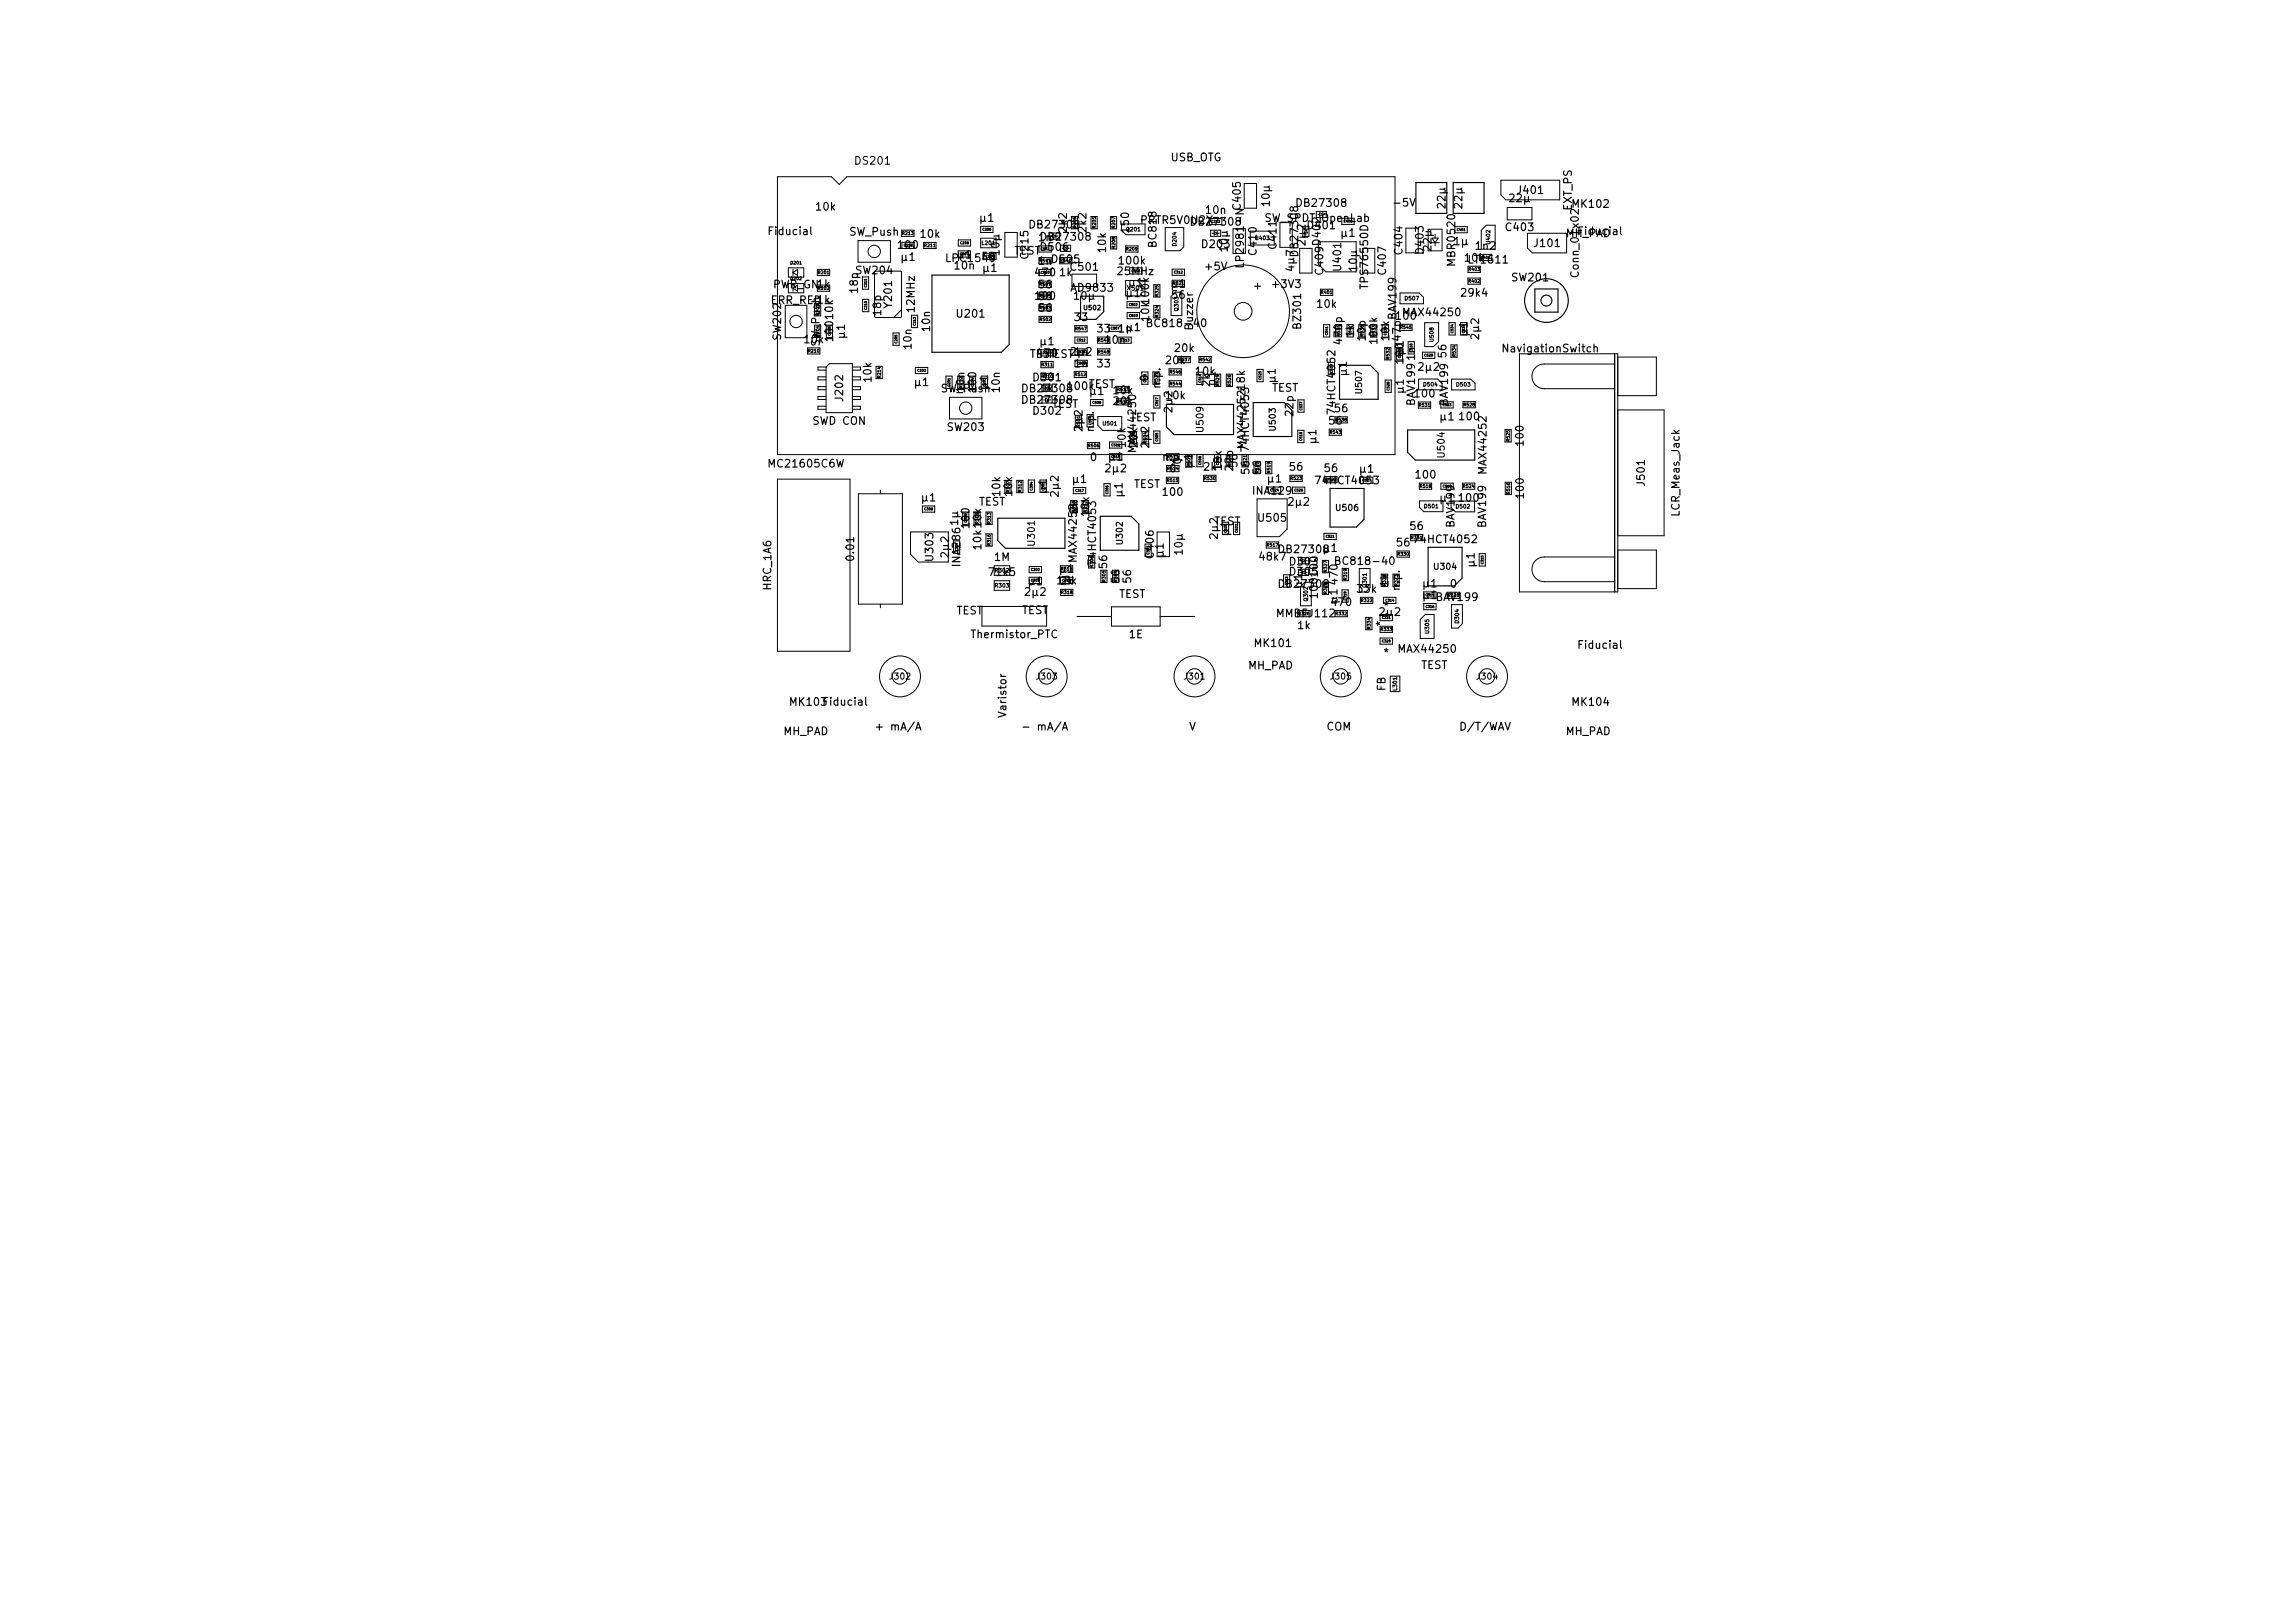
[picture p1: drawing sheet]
<svg xmlns="http://www.w3.org/2000/svg" width="297mm" height="210mm" viewBox="0 0 297 210" stroke-linecap="round" stroke-linejoin="round" font-family="sans-serif">
<defs><g id="words">
<g font-size="1.4">
<text x="110.9" y="21.3">DS201</text>
<text x="151.6" y="20.9">USB_OTG</text>
<text x="105.8" y="27.3">10k</text>
<text x="127" y="28.7">µ1</text>
<text x="133.6" y="29.6">DB27308</text>
<text x="147.9" y="29">PRTR5V0U2X</text>
<text x="154.5" y="29.2">DB27308</text>
<text x="156.3" y="27.7">10n</text>
<text x="160.7" y="27" transform="rotate(-90 160.7 27)">C405</text>
<text x="163.9" y="28.7">SW_SPDT_OpenLab</text>
<text x="164.5" y="26.6" transform="rotate(-90 164.5 26.6)">10µ</text>
<text x="168.2" y="26.8">DB27308</text>
<text x="169.5" y="29.7">D401</text>
<text x="180.8" y="26.8">-5V</text>
<text x="187.2" y="26.8" transform="rotate(-90 187.2 26.8)">22µ</text>
<text x="189.4" y="26.8" transform="rotate(-90 189.4 26.8)">22µ</text>
<text x="195.2" y="29.9">C403</text>
<text x="195.7" y="26.2">22µ</text>
<text x="196.7" y="25.1">J401</text>
<text x="203.6" y="27.3" transform="rotate(-90 203.6 27.3)">EXT_PS</text>
<text x="203.8" y="26.9">MK102</text>
<text x="99.7" y="30.4">Fiducial</text>
<text x="110" y="30.5">SW_Push</text>
<text x="111" y="35.5">SW204</text>
<text x="116.4" y="32.2">100</text>
<text x="116.8" y="33.8">µ1</text>
<text x="119.3" y="30.8">10k</text>
<text x="123.7" y="34.9">10n</text>
<text x="124.1" y="33.5">µ1</text>
<text x="127.1" y="33.7">FB</text>
<text x="127.4" y="35.2">µ1</text>
<text x="129.5" y="32.9" transform="rotate(-90 129.5 32.9)">10µ</text>
<text x="131.3" y="33">TEST</text>
<text x="133.2" y="33.4" transform="rotate(-90 133.2 33.4)">C215</text>
<text x="134.2" y="35.8">470</text>
<text x="134.6" y="31.3">1n</text>
<text x="134.6" y="34.3">1nD505</text>
<text x="134.9" y="32.5">D506</text>
<text x="135.1" y="31.2">DB27308</text>
<text x="137.3" y="35.8">1k</text>
<text x="138.2" y="30" transform="rotate(-90 138.2 30)">2k2</text>
<text x="138.8" y="35.1">C501</text>
<text x="140.7" y="30" transform="rotate(-90 140.7 30)">2k2</text>
<text x="143.3" y="32.6" transform="rotate(-90 143.3 32.6)">10k</text>
<text x="144.9" y="35.6">25MHz</text>
<text x="145.1" y="34.3">100k</text>
<text x="146.2" y="30" transform="rotate(-90 146.2 30)">150</text>
<text x="149.8" y="31.9" transform="rotate(-90 149.8 31.9)">BC818</text>
<text x="156.2" y="35">+5V</text>
<text x="159" y="32.4" transform="rotate(-90 159 32.4)">10µ</text>
<text x="161.1" y="34" transform="rotate(-90 161.1 34)">LP2981-N</text>
<text x="162.8" y="32.9" transform="rotate(-90 162.8 32.9)">C410</text>
<text x="165.4" y="32.1" transform="rotate(-90 165.4 32.1)">C411</text>
<text x="167.7" y="35" transform="rotate(-90 167.7 35)">4µ7</text>
<text x="168.2" y="32.9" transform="rotate(-90 168.2 32.9)">DB27308</text>
<text x="169.1" y="31.6" transform="rotate(-90 169.1 31.6)">2µ2</text>
<text x="171.1" y="31.6" transform="rotate(-90 171.1 31.6)">D402</text>
<text x="171.4" y="35.4" transform="rotate(-90 171.4 35.4)">C409</text>
<text x="173.7" y="34.9" transform="rotate(-90 173.7 34.9)">U401</text>
<text x="173.8" y="30.7">µ1</text>
<text x="175.8" y="35" transform="rotate(-90 175.8 35)">10µ</text>
<text x="179.5" y="35.4" transform="rotate(-90 179.5 35.4)">C407</text>
<text x="181.7" y="32.8" transform="rotate(-90 181.7 32.8)">C404</text>
<text x="184.4" y="32.8" transform="rotate(-90 184.4 32.8)">D403</text>
<text x="185.4" y="32.4" transform="rotate(-90 185.4 32.4)">22µ</text>
<text x="188.5" y="31.8">1µ</text>
<text x="188.5" y="34.2" transform="rotate(-90 188.5 34.2)">MBR0520</text>
<text x="189.8" y="33.9">10k</text>
<text x="190.4" y="34.1">LT1611</text>
<text x="191.2" y="32.4">1n2</text>
<text x="198.9" y="32">J101</text>
<text x="202.8" y="30.7">MH_PAD</text>
<text x="204.5" y="35.6" transform="rotate(-90 204.5 35.6)">Conn_01x02</text>
<text x="204.6" y="30.4">Fiducial</text>
<text x="99.8" y="39.4">ERR_RED1k</text>
<text x="100.1" y="37.4">PWR_GN1k</text>
<text x="107.9" y="41.3" transform="rotate(-90 107.9 41.3)">10k</text>
<text x="111.1" y="37.9" transform="rotate(-90 111.1 37.9)">18p</text>
<text x="114.1" y="40.8" transform="rotate(-90 114.1 40.8)">18p</text>
<text x="115.5" y="39.8" transform="rotate(-90 115.5 39.8)">Y201</text>
<text x="118.5" y="40.3" transform="rotate(-90 118.5 40.3)">12MHz</text>
<text x="124.1" y="41.1">U201</text>
<text x="134.2" y="38.8">100</text>
<text x="134.6" y="37.3">56</text>
<text x="134.6" y="38.9">56</text>
<text x="134.6" y="40.4">56</text>
<text x="138.9" y="37.8">AD9833</text>
<text x="139.3" y="41.6">33</text>
<text x="139.3" y="38.8">10µ</text>
<text x="146" y="38.5">µ1</text>
<text x="146.3" y="37.1">µ1</text>
<text x="148.9" y="41.5" transform="rotate(-90 148.9 41.5)">10k100k</text>
<text x="151.8" y="37.3">µ1</text>
<text x="151.9" y="38.7">56</text>
<text x="163.3" y="37.5" transform="rotate(-90 163.3 37.5)">+</text>
<text x="165" y="37.3">+3V3</text>
<text x="170.7" y="39.9">10k</text>
<text x="177.2" y="37.1" transform="rotate(-90 177.2 37.1)">TPS76550D</text>
<text x="180.9" y="41.3" transform="rotate(-90 180.9 41.3)">BAV199</text>
<text x="181" y="41.4">100</text>
<text x="182" y="41">MAX44250</text>
<text x="189.4" y="38.4">29k4</text>
<text x="195.9" y="36.4">SW201</text>
<text x="101.2" y="43.9" transform="rotate(-90 101.2 43.9)">SW202</text>
<text x="104.2" y="44.5">10k</text>
<text x="106.2" y="44.9" transform="rotate(-90 106.2 44.9)">SW_Push</text>
<text x="107.9" y="44.1" transform="rotate(-90 107.9 44.1)">100</text>
<text x="109.4" y="43.7" transform="rotate(-90 109.4 43.7)">µ1</text>
<text x="118.1" y="45.1" transform="rotate(-90 118.1 45.1)">10n</text>
<text x="120.5" y="42.8" transform="rotate(-90 120.5 42.8)">10n</text>
<text x="133.3" y="46.4">TEST</text>
<text x="134.5" y="46.2">470</text>
<text x="134.8" y="44.7">µ1</text>
<text x="135.6" y="46.4">TEST2µ2</text>
<text x="139.2" y="47.6">1n</text>
<text x="139.2" y="46.1">1n</text>
<text x="142.2" y="47.6">33</text>
<text x="142.2" y="43.1">33</text>
<text x="143.2" y="44.5">10n</text>
<text x="144.9" y="43.1">1nµ1</text>
<text x="149.2" y="42.4">BC818-40</text>
<text x="151.1" y="47.2">20k</text>
<text x="152.2" y="45.6">20k</text>
<text x="154.5" y="42.6" transform="rotate(-90 154.5 42.6)">Buzzer</text>
<text x="168.5" y="42.4" transform="rotate(-90 168.5 42.4)">BZ301</text>
<text x="173.9" y="44.4" transform="rotate(-90 173.9 44.4)">470p</text>
<text x="175.4" y="43.6" transform="rotate(-90 175.4 43.6)">1k</text>
<text x="176.9" y="44.1" transform="rotate(-90 176.9 44.1)">10p</text>
<text x="178.4" y="44.4" transform="rotate(-90 178.4 44.4)">100k</text>
<text x="180" y="44" transform="rotate(-90 180 44)">10k</text>
<text x="181.5" y="44.1" transform="rotate(-90 181.5 44.1)">47p</text>
<text x="181.8" y="47" transform="rotate(-90 181.8 47)">100</text>
<text x="181.8" y="45.9" transform="rotate(-90 181.8 45.9)">µ1</text>
<text x="183.3" y="46.6" transform="rotate(-90 183.3 46.6)">1n</text>
<text x="187.4" y="46.3" transform="rotate(-90 187.4 46.3)">56</text>
<text x="190.1" y="43.4" transform="rotate(-90 190.1 43.4)">µ1</text>
<text x="191.6" y="43.8" transform="rotate(-90 191.6 43.8)">2µ2</text>
<text x="195" y="45.6">NavigationSwitch</text>
<text x="109.2" y="51.8" transform="rotate(-90 109.2 51.8)">J202</text>
<text x="112.9" y="49.4" transform="rotate(-90 112.9 49.4)">10k</text>
<text x="118.6" y="50">µ1</text>
<text x="121.9" y="50.8">SW_Push</text>
<text x="124.9" y="50.7" transform="rotate(-90 124.9 50.7)">10n</text>
<text x="126.5" y="50.7" transform="rotate(-90 126.5 50.7)">100</text>
<text x="128" y="50.3" transform="rotate(-90 128 50.3)">µ1</text>
<text x="129.5" y="50.7" transform="rotate(-90 129.5 50.7)">10n</text>
<text x="132.7" y="50.8">DB27308100kµ1</text>
<text x="132.7" y="52.3">DB27308</text>
<text x="134" y="53.7">D302</text>
<text x="134" y="49.4">D301</text>
<text x="134.9" y="50.8">1k</text>
<text x="136.2" y="52.8">TEST</text>
<text x="141" y="50.2">TEST</text>
<text x="144.3" y="51.1">10k</text>
<text x="144.3" y="52.5">20k</text>
<text x="148.7" y="49.4" transform="rotate(-90 148.7 49.4)">0</text>
<text x="150.3" y="50.2" transform="rotate(-90 150.3 50.2)">n.p.</text>
<text x="151.1" y="51.7">10k</text>
<text x="151.9" y="53.3" transform="rotate(-90 151.9 53.3)">2µ2</text>
<text x="154.9" y="48.6">10k</text>
<text x="156.7" y="50" transform="rotate(-90 156.7 50)">2k</text>
<text x="157.4" y="49.8" transform="rotate(-90 157.4 49.8)">µ1</text>
<text x="161.3" y="50.4" transform="rotate(-90 161.3 50.4)">18k</text>
<text x="164.7" y="50.7">TEST</text>
<text x="165.2" y="49.5" transform="rotate(-90 165.2 49.5)">µ1</text>
<text x="167.5" y="53.8" transform="rotate(-90 167.5 53.8)">22p</text>
<text x="173" y="53.4">56</text>
<text x="173" y="53.3" transform="rotate(-90 173 53.3)">74HCT4052</text>
<text x="174.5" y="48.6" transform="rotate(-90 174.5 48.6)">µ1</text>
<text x="181.8" y="50.8" transform="rotate(-90 181.8 50.8)">µ1</text>
<text x="183.3" y="52.4" transform="rotate(-90 183.3 52.4)">BAV199</text>
<text x="183.4" y="51.5">100</text>
<text x="183.9" y="48">2µ2</text>
<text x="187.6" y="52.4" transform="rotate(-90 187.6 52.4)">BAV199</text>
<text x="105.3" y="55">SWD CON</text>
<text x="122.8" y="55.8">SW203</text>
<text x="140.2" y="55.7" transform="rotate(-90 140.2 55.7)">2µ2</text>
<text x="141.3" y="59.7">0</text>
<text x="141.7" y="55.8" transform="rotate(-90 141.7 55.8)">n.p.</text>
<text x="143.7" y="59.7">µ1</text>
<text x="145.8" y="57.9" transform="rotate(-90 145.8 57.9)">10k</text>
<text x="146.3" y="54.6">TEST</text>
<text x="147.4" y="57.9" transform="rotate(-90 147.4 57.9)">20k</text>
<text x="148.9" y="57.8" transform="rotate(-90 148.9 57.8)">2µ2</text>
<text x="150.7" y="59.7">n.p.</text>
<text x="161.3" y="57.8" transform="rotate(-90 161.3 57.8)">MAX44252</text>
<text x="170.5" y="57.4" transform="rotate(-90 170.5 57.4)">µ1</text>
<text x="172.2" y="55">56</text>
<text x="186.6" y="54.5">µ1</text>
<text x="189.2" y="54.4">100</text>
<text x="197.4" y="57.6" transform="rotate(-90 197.4 57.6)">100</text>
<text x="99.8" y="60.6">MC21605C6W</text>
<text x="119.5" y="64.9">µ1</text>
<text x="126.7" y="65.5">TEST</text>
<text x="129.6" y="64.2" transform="rotate(-90 129.6 64.2)">10k</text>
<text x="131.1" y="64.2" transform="rotate(-90 131.1 64.2)">10k</text>
<text x="135.6" y="63.8" transform="rotate(-90 135.6 63.8)">µ1</text>
<text x="137.1" y="64.2" transform="rotate(-90 137.1 64.2)">2µ2</text>
<text x="139" y="62.6">µ1</text>
<text x="143.3" y="61.2">2µ2</text>
<text x="145.4" y="64.3" transform="rotate(-90 145.4 64.3)">µ1</text>
<text x="146.8" y="63.2">TEST</text>
<text x="150.7" y="64.2">100</text>
<text x="151.6" y="61.2">0</text>
<text x="153" y="60.1" transform="rotate(-90 153 60.1)">0</text>
<text x="154.4" y="60.5" transform="rotate(-90 154.4 60.5)">µ1</text>
<text x="155.9" y="61">2k</text>
<text x="158.3" y="60.8" transform="rotate(-90 158.3 60.8)">18k</text>
<text x="159.7" y="60.9" transform="rotate(-90 159.7 60.9)">22p</text>
<text x="160.3" y="60.5" transform="rotate(-90 160.3 60.5)">56</text>
<text x="161.8" y="61.3" transform="rotate(-90 161.8 61.3)">56</text>
<text x="162.4" y="64.1">INA129</text>
<text x="163.4" y="61.4" transform="rotate(-90 163.4 61.4)">56</text>
<text x="164.3" y="62.5">µ1</text>
<text x="167" y="65.5">2µ2</text>
<text x="167.1" y="61">56</text>
<text x="170.7" y="62.7">74HCT4053</text>
<text x="171.6" y="61.1">56</text>
<text x="176.2" y="61.2">µ1</text>
<text x="183.5" y="62">100</text>
<text x="186.6" y="65">µ1</text>
<text x="189.1" y="65">100</text>
<text x="192.6" y="61.1" transform="rotate(-90 192.6 61.1)">MAX44252</text>
<text x="197.4" y="64.4" transform="rotate(-90 197.4 64.4)">100</text>
<text x="213.1" y="62.8" transform="rotate(-90 213.1 62.8)">J501</text>
<text x="124.1" y="67.9" transform="rotate(-90 124.1 67.9)">1µ</text>
<text x="125.6" y="68.3" transform="rotate(-90 125.6 68.3)">100</text>
<text x="127.1" y="71.1" transform="rotate(-90 127.1 71.1)">10k 10k</text>
<text x="139.6" y="66.4" transform="rotate(-90 139.6 66.4)">2k</text>
<text x="141.1" y="66.8" transform="rotate(-90 141.1 66.8)">18k</text>
<text x="153.2" y="71.7" transform="rotate(-90 153.2 71.7)">10µ</text>
<text x="157.2" y="68">TEST</text>
<text x="157.8" y="69.7" transform="rotate(-90 157.8 69.7)">2µ2</text>
<text x="159.2" y="69.3" transform="rotate(-90 159.2 69.3)">µ1</text>
<text x="163.1" y="67.6">U505</text>
<text x="165.9" y="71.6">DB27308µ1</text>
<text x="181" y="70.8">56</text>
<text x="182.7" y="68.6">56</text>
<text x="183.4" y="70.4">74HCT4052</text>
<text x="188.4" y="68.2" transform="rotate(-90 188.4 68.2)">BAV199</text>
<text x="192.5" y="68.2" transform="rotate(-90 192.5 68.2)">BAV199</text>
<text x="217.6" y="66.8" transform="rotate(-90 217.6 66.8)">LCR_Meas_Jack</text>
<text x="99.9" y="76.4" transform="rotate(-90 99.9 76.4)">HRC_1A6</text>
<text x="110.6" y="72.5" transform="rotate(-90 110.6 72.5)">0.01</text>
<text x="120.9" y="72.5" transform="rotate(-90 120.9 72.5)">U303</text>
<text x="122.9" y="72.1" transform="rotate(-90 122.9 72.1)">2µ2</text>
<text x="124.4" y="73.2" transform="rotate(-90 124.4 73.2)">INA286</text>
<text x="128.2" y="74.6">71k5</text>
<text x="128.8" y="72.7">1M</text>
<text x="132.9" y="77.2">2µ2</text>
<text x="133.3" y="75.8">µ1</text>
<text x="137.4" y="74.2">µ1</text>
<text x="137.4" y="75.7">2k</text>
<text x="139.5" y="72.6" transform="rotate(-90 139.5 72.6)">MAX44252</text>
<text x="142" y="72.8" transform="rotate(-90 142 72.8)">74HCT4053</text>
<text x="143.4" y="73.6" transform="rotate(-90 143.4 73.6)">56</text>
<text x="144.9" y="77.4">TEST</text>
<text x="145" y="75.4" transform="rotate(-90 145 75.4)">56</text>
<text x="146.5" y="75.4" transform="rotate(-90 146.5 75.4)">56</text>
<text x="149.4" y="72.2" transform="rotate(-90 149.4 72.2)">C406</text>
<text x="150.7" y="72.1" transform="rotate(-90 150.7 72.1)">µ1</text>
<text x="163.3" y="72.6">48k7</text>
<text x="165.9" y="76.1">DB27308</text>
<text x="167.2" y="74.5">D305</text>
<text x="167.2" y="73.2">D303</text>
<text x="168.7" y="76.1" transform="rotate(-90 168.7 76.1)">µ1</text>
<text x="170.7" y="77.4" transform="rotate(-90 170.7 77.4)">100</text>
<text x="170.7" y="74.6" transform="rotate(-90 170.7 74.6)">100</text>
<text x="173.3" y="75.6" transform="rotate(-90 173.3 75.6)">470</text>
<text x="173.6" y="73.2">BC818-40</text>
<text x="175.9" y="76.8">33k</text>
<text x="179.8" y="76" transform="rotate(-90 179.8 76)">1k</text>
<text x="181.3" y="76.4" transform="rotate(-90 181.3 76.4)">n.p.</text>
<text x="184.4" y="76.1">µ1</text>
<text x="184.4" y="77.6">µ1BAV199</text>
<text x="187.9" y="76.1">0</text>
<text x="191" y="73.3" transform="rotate(-90 191 73.3)">µ1</text>
<text x="123.8" y="79.6">TEST</text>
<text x="126" y="82.7">Thermistor_PTC</text>
<text x="132.3" y="79.5">TEST</text>
<text x="146.3" y="82.7">1E</text>
<text x="162.6" y="83.8">MK101</text>
<text x="165.5" y="80">MMBFJ112</text>
<text x="168.1" y="81.5">1k</text>
<text x="172.6" y="78.5">470</text>
<text x="173.2" y="78" transform="rotate(-90 173.2 78)">µ1</text>
<text x="178.8" y="79.8">2µ2</text>
<text x="179.3" y="79">*</text>
<text x="179.3" y="80.5">*</text>
<text x="179.3" y="81.1" transform="rotate(-90 179.3 81.1)">*</text>
<text x="161.7" y="86.7">MH_PAD</text>
<text x="179.3" y="85.1">*</text>
<text x="179.5" y="89.5" transform="rotate(-90 179.5 89.5)">FB</text>
<text x="181.4" y="84.6">MAX44250</text>
<text x="184" y="86.7">TEST</text>
<text x="204.6" y="84">Fiducial</text>
<text x="101.5" y="95.2">MH_PAD</text>
<text x="102.4" y="91.4">MK103Fiducial</text>
<text x="113.9" y="94.6">+ mA/A</text>
<text x="130.4" y="92.8" transform="rotate(-90 130.4 92.8)">Varistor</text>
<text x="133.1" y="94.6">- mA/A</text>
<text x="154" y="94.6">V</text>
<text x="171.8" y="94.6">COM</text>
<text x="189.4" y="94.6">D/T/WAV</text>
<text x="202.8" y="95.2">MH_PAD</text>
<text x="203.8" y="91.4">MK104</text>
</g>
<g font-size="1.3">
<text x="155.9" y="55.8" transform="rotate(-90 155.9 55.8)">U509</text>
<text x="187.1" y="59.2" transform="rotate(-90 187.1 59.2)">U504</text>
<text x="134.1" y="70.6" transform="rotate(-90 134.1 70.6)">U301</text>
</g>
<g font-size="1.1">
<text x="176.4" y="50.9" transform="rotate(-90 176.4 50.9)">U507</text>
<text x="165.2" y="55.7" transform="rotate(-90 165.2 55.7)">U503</text>
<text x="145.4" y="70.4" transform="rotate(-90 145.4 70.4)">U302</text>
<text x="173.2" y="66.2">U506</text>
<text x="185.9" y="73.8">U304</text>
<text x="115.3" y="88">J302</text>
<text x="134.3" y="88">J303</text>
<text x="153.5" y="88">J301</text>
<text x="172.4" y="88">J305</text>
<text x="191.4" y="88">J304</text>
</g>
<g font-size=".8">
<text x="140.5" y="40.2">U502</text>
<text x="146.1" y="37.6">X501</text>
</g>
<g font-size=".7">
<text x="146" y="30">Q201</text>
<text x="127.2" y="31.7">L201</text>
<text x="152.4" y="31.8" transform="rotate(-90 152.4 31.8)">D204</text>
<text x="162.7" y="31.1">U403</text>
<text x="193" y="31.6" transform="rotate(-90 193 31.6)">U402</text>
<text x="152.6" y="40.2" transform="rotate(-90 152.6 40.2)">Q303</text>
<text x="182" y="38.9">D507</text>
<text x="185.7" y="44.2" transform="rotate(-90 185.7 44.2)">U508</text>
<text x="184.5" y="50.1">D504</text>
<text x="188.7" y="50.1">D503</text>
<text x="142.9" y="55.1">U501</text>
<text x="184.6" y="65.8">D501</text>
<text x="188.7" y="65.9">D502</text>
<text x="129" y="76.1">R303</text>
<text x="129" y="74.2">R302</text>
<text x="169.4" y="77.8" transform="rotate(-90 169.4 77.8)">Q302</text>
<text x="177" y="76" transform="rotate(-90 177 76)">Q301</text>
<text x="185.1" y="82" transform="rotate(-90 185.1 82)">U305</text>
<text x="189" y="80.7" transform="rotate(-90 189 80.7)">D304</text>
<text x="181" y="89.4" transform="rotate(-90 181 89.4)">L301</text>
</g>
<g font-size=".6">
<text x="139.4" y="29.5" transform="rotate(-90 139.4 29.5)">R206</text>
<text x="141.9" y="29.5" transform="rotate(-90 141.9 29.5)">R205</text>
<text x="144.4" y="29.5" transform="rotate(-90 144.4 29.5)">R207</text>
<text x="102.5" y="34.3">D201</text>
<text x="106" y="35.5">R201</text>
<text x="116.9" y="30.4">R213</text>
<text x="119.8" y="32">R211</text>
<text x="134.7" y="34">R541</text>
<text x="137.4" y="34">R540</text>
<text x="144.5" y="32.1" transform="rotate(-90 144.5 32.1)">R208</text>
<text x="145.9" y="32.5">R209</text>
<text x="190.3" y="35.1">R403</text>
<text x="102.5" y="36.3">D202</text>
<text x="106" y="37.5">R202</text>
<text x="106.1" y="40.8" transform="rotate(-90 106.1 40.8)">R203</text>
<text x="134.7" y="37">R507</text>
<text x="134.7" y="38.5">R505</text>
<text x="134.7" y="40.1">R503</text>
<text x="134.7" y="41.6">R502</text>
<text x="150.1" y="38.4" transform="rotate(-90 150.1 38.4)">R325</text>
<text x="150.1" y="41" transform="rotate(-90 150.1 41)">R324</text>
<text x="152" y="36.9">R321</text>
<text x="171.2" y="38.1">R401</text>
<text x="190.3" y="36.6">R402</text>
<text x="104.7" y="45.7">R210</text>
<text x="106.1" y="43.6" transform="rotate(-90 106.1 43.6)">R204</text>
<text x="135" y="47.4">R311</text>
<text x="139.4" y="42.8">R547</text>
<text x="142.3" y="45.8">R549</text>
<text x="142.3" y="44.3">R548</text>
<text x="152.7" y="46.8">R537</text>
<text x="155.4" y="46.8">R542</text>
<text x="173.6" y="43.5" transform="rotate(-90 173.6 43.5)">R535</text>
<text x="176.6" y="43.5" transform="rotate(-90 176.6 43.5)">R536</text>
<text x="178.2" y="43.5" transform="rotate(-90 178.2 43.5)">R533</text>
<text x="180" y="46.5" transform="rotate(-90 180 46.5)">R532</text>
<text x="181.5" y="42.6">R545</text>
<text x="188.6" y="46.1" transform="rotate(-90 188.6 46.1)">R534</text>
<text x="114.1" y="48.9" transform="rotate(-90 114.1 48.9)">R214</text>
<text x="124.7" y="50.2" transform="rotate(-90 124.7 50.2)">R212</text>
<text x="135" y="49">R310</text>
<text x="139.3" y="48.7">R512</text>
<text x="144.8" y="52.3">R510</text>
<text x="144.8" y="50.7">R513</text>
<text x="149.9" y="49.6" transform="rotate(-90 149.9 49.6)">R539</text>
<text x="151.6" y="48.4">R546</text>
<text x="151.6" y="49.9">R544</text>
<text x="157.9" y="49.9" transform="rotate(-90 157.9 49.9)">R529</text>
<text x="159.5" y="49.9" transform="rotate(-90 159.5 49.9)">R526</text>
<text x="183.9" y="52.7">R531</text>
<text x="189.7" y="52.6">R528</text>
<text x="139.9" y="55.3" transform="rotate(-90 139.9 55.3)">R501</text>
<text x="141" y="57.9">R506</text>
<text x="147" y="57.4" transform="rotate(-90 147 57.4)">R508</text>
<text x="148.6" y="57.4" transform="rotate(-90 148.6 57.4)">R504</text>
<text x="151.3" y="59.4">R511</text>
<text x="172.3" y="56.2">R543</text>
<text x="173.1" y="54.6">R538</text>
<text x="195.6" y="57.1" transform="rotate(-90 195.6 57.1)">R525</text>
<text x="130.8" y="63.7" transform="rotate(-90 130.8 63.7)">R307</text>
<text x="132.3" y="63.7" transform="rotate(-90 132.3 63.7)">R312</text>
<text x="151.2" y="62.4">R515</text>
<text x="151.3" y="60.9">R514</text>
<text x="154.2" y="60.4" transform="rotate(-90 154.2 60.4)">R509</text>
<text x="156.1" y="62.2">R530</text>
<text x="159.5" y="60.3" transform="rotate(-90 159.5 60.3)">R527</text>
<text x="161.5" y="60.4" transform="rotate(-90 161.5 60.4)">R521</text>
<text x="163" y="61.2" transform="rotate(-90 163 61.2)">R520</text>
<text x="164.6" y="61.2" transform="rotate(-90 164.6 61.2)">R519</text>
<text x="167.2" y="62.2">R523</text>
<text x="171.7" y="62.3">R522</text>
<text x="184" y="63.2">R518</text>
<text x="189.6" y="63.2">R524</text>
<text x="195.6" y="63.9" transform="rotate(-90 195.6 63.9)">R516</text>
<text x="126.8" y="67.8" transform="rotate(-90 126.8 67.8)">R309</text>
<text x="128.3" y="70.6" transform="rotate(-90 128.3 70.6)">R316</text>
<text x="128.3" y="67.8" transform="rotate(-90 128.3 67.8)">R313</text>
<text x="139.3" y="66.3" transform="rotate(-90 139.3 66.3)">R314</text>
<text x="140.8" y="66.3" transform="rotate(-90 140.8 66.3)">R317</text>
<text x="164.2" y="70.8">R517</text>
<text x="181.1" y="72">R330</text>
<text x="182.8" y="69.8">R331</text>
<text x="137.5" y="73.9">R315</text>
<text x="137.5" y="76.9">R318</text>
<text x="141.6" y="73.5" transform="rotate(-90 141.6 73.5)">R306</text>
<text x="143.2" y="75.3" transform="rotate(-90 143.2 75.3)">R305</text>
<text x="144.7" y="75.3" transform="rotate(-90 144.7 75.3)">R304</text>
<text x="171.9" y="76.9" transform="rotate(-90 171.9 76.9)">R328</text>
<text x="171.9" y="74.1" transform="rotate(-90 171.9 74.1)">R327</text>
<text x="174.5" y="75.1" transform="rotate(-90 174.5 75.1)">R319</text>
<text x="176.4" y="78">R322</text>
<text x="179.5" y="75.8" transform="rotate(-90 179.5 75.8)">R329</text>
<text x="181" y="75.8" transform="rotate(-90 181 75.8)">R323</text>
<text x="187.6" y="77.3">R320</text>
<text x="168.2" y="79.7">R326</text>
<text x="173.1" y="79.7">R332</text>
<text x="177.5" y="81.4" transform="rotate(-90 177.5 81.4)">R334</text>
<text x="178.9" y="81.7">R333</text>
</g>
<g font-size=".4">
<text x="127.3" y="29.9">C206</text>
<text x="157" y="28.8">C212</text>
<text x="174.1" y="28.8">C408</text>
<text x="188.8" y="29.9">C401</text>
<text x="117.1" y="31.9">C216</text>
<text x="124.4" y="33.1">C207</text>
<text x="124.4" y="31.6">C208</text>
<text x="127.7" y="33.4">C214</text>
<text x="134.9" y="32.4">C532</text>
<text x="134.9" y="35.5">C510</text>
<text x="146.6" y="35.2">C516</text>
<text x="152.1" y="35.4">C312</text>
<text x="191.9" y="33.5">C402</text>
<text x="112.3" y="37.2" transform="rotate(-90 112.3 37.2)">C211</text>
<text x="112.3" y="40.1" transform="rotate(-90 112.3 40.1)">C210</text>
<text x="146.3" y="39.6">C502</text>
<text x="146.3" y="41">C503</text>
<text x="107.6" y="43.4" transform="rotate(-90 107.6 43.4)">C209</text>
<text x="116.2" y="44.4" transform="rotate(-90 116.2 44.4)">C205</text>
<text x="118.6" y="42.1" transform="rotate(-90 118.6 42.1)">C213</text>
<text x="135.1" y="45.9">C310</text>
<text x="139.5" y="45.7">C536</text>
<text x="139.5" y="44.2">C512</text>
<text x="139.6" y="47.2">C509</text>
<text x="143.9" y="42.7">C507</text>
<text x="145.2" y="44.2">C513</text>
<text x="172" y="43.4" transform="rotate(-90 172 43.4)">C541</text>
<text x="175" y="43.4" transform="rotate(-90 175 43.4)">C542</text>
<text x="179.6" y="43.4" transform="rotate(-90 179.6 43.4)">C539</text>
<text x="181.4" y="46.3" transform="rotate(-90 181.4 46.3)">C540</text>
<text x="183" y="45.6" transform="rotate(-90 183 45.6)">C530</text>
<text x="184.6" y="46.2">C529</text>
<text x="188.3" y="43.1" transform="rotate(-90 188.3 43.1)">C534</text>
<text x="189.7" y="43.1" transform="rotate(-90 189.7 43.1)">C535</text>
<text x="118.9" y="48.2">C202</text>
<text x="123.1" y="50" transform="rotate(-90 123.1 50)">C201</text>
<text x="126.1" y="50" transform="rotate(-90 126.1 50)">C204</text>
<text x="127.7" y="50" transform="rotate(-90 127.7 50)">C203</text>
<text x="141.6" y="52.3">C506</text>
<text x="148.5" y="49.5" transform="rotate(-90 148.5 49.5)">C531</text>
<text x="150" y="52.6" transform="rotate(-90 150 52.6)">C517</text>
<text x="155.6" y="49.5" transform="rotate(-90 155.6 49.5)">C514</text>
<text x="163.4" y="49.1" transform="rotate(-90 163.4 49.1)">C525</text>
<text x="168.7" y="53.1" transform="rotate(-90 168.7 53.1)">C537</text>
<text x="172.6" y="48.2" transform="rotate(-90 172.6 48.2)">C533</text>
<text x="180" y="50.5" transform="rotate(-90 180 50.5)">C528</text>
<text x="186.9" y="52.6">C523</text>
<text x="141.4" y="55" transform="rotate(-90 141.4 55)">C504</text>
<text x="144" y="59.3">C515</text>
<text x="144" y="57.8">C511</text>
<text x="150" y="57.1" transform="rotate(-90 150 57.1)">C505</text>
<text x="168.7" y="57" transform="rotate(-90 168.7 57)">C518</text>
<text x="133.8" y="63.5" transform="rotate(-90 133.8 63.5)">C304</text>
<text x="135.3" y="63.5" transform="rotate(-90 135.3 63.5)">C305</text>
<text x="139.3" y="63.7">C317</text>
<text x="143.6" y="63.9" transform="rotate(-90 143.6 63.9)">C306</text>
<text x="155.6" y="60.2" transform="rotate(-90 155.6 60.2)">C508</text>
<text x="157.9" y="60.2" transform="rotate(-90 157.9 60.2)">C538</text>
<text x="164.6" y="63.6">C524</text>
<text x="167.7" y="63.7">C526</text>
<text x="176.5" y="62.4">C527</text>
<text x="187" y="63.1">C519</text>
<text x="119.8" y="66.1">C308</text>
<text x="124.1" y="71.4" transform="rotate(-90 124.1 71.4)">C307</text>
<text x="125.3" y="67.6" transform="rotate(-90 125.3 67.6)">C309</text>
<text x="148.9" y="71.8" transform="rotate(-90 148.9 71.8)">C303</text>
<text x="158.9" y="69" transform="rotate(-90 158.9 69)">C520</text>
<text x="160.3" y="69" transform="rotate(-90 160.3 69)">C522</text>
<text x="171.8" y="69.6">C521</text>
<text x="133.6" y="75.3">C301</text>
<text x="133.6" y="73.9">C302</text>
<text x="137.7" y="75.3">C318</text>
<text x="166.8" y="75.8" transform="rotate(-90 166.8 75.8)">C313</text>
<text x="174.4" y="77.7" transform="rotate(-90 174.4 77.7)">C319</text>
<text x="184.7" y="77.2">C311</text>
<text x="192.2" y="73" transform="rotate(-90 192.2 73)">C315</text>
<text x="179.1" y="83.2">C320</text>
<text x="184.7" y="78.7">C316</text>
</g>
</g></defs>
<g fill="none" stroke="#000" stroke-width=".13">
<path d="M100.7 22.9h7l1 1 1-1h71v36h-80zM101.7 39.6h2.8v4.2h-2.8zM102.1 35.9v-1.2h2v1.2M102.7 34.9v.8M102.7 35.3l.6-.4v.8zM105.9 34.9h1.6v.8h-1.6zM111.1 31.2h4.2v2.8h-4.2zM111.7 38.8h.8v1.6h-.8zM112.5 35.9v1.6h-.8M113.3 35.2v5.8M113.4 35.1h3.3l.1 .1v5.8l-.1 .1h-3.3M116.8 29.8h1.6v.8h-1.6"/>
<path d="M119.7 31.4h1.6v.8h-1.6zM124.1 31.1h1.6v.8h-1.6zM127 29.3v.8h1.6v-.8M129 30.9h-2v1.2h2M130.2 30.1h1.6v3.2h-1.6zM138.9 35.5h3.2v1.6h-3.2zM139.6 28h-.8v1.6M141.3 28h.8v1.6h-.8zM143.8 28h.8v1.6h-.8zM143.9 30.7h.8v1.6h-.8zM145.3 29.9l.6 .5h2.4M145.3 29h3"/>
<path d="M145.8 31.9h1.6v.8h-1.6zM146 39.1v.8h1.6M147.3 36.3l1 1M148.3 36.3h-2.5v2h2.5M149.5 36.9h.8v1.6h-.8zM150.9 29.5h2.4v2.5l-.5 .5h-1.9zM151.7 38.4v2.5M151.8 34.9h1.6v.8h-1.6zM153.1 37.8v3.1M157 30.2h.3M157.3 30l.4 .2-.4 .2zM158.1 29.8h-1.3v.8h1.3"/>
<path d="M159.7 29.6v3.2M161.2 23.8h1.6v3.2h-1.6zM161.3 29.6v3.2M162 29.9h2.4M162 31.7h3.1M165.8 28.8v3.2h1.6v-3.2M168.4 32.2h1.6v3.2h-1.6zM170.8 34.2v-2.9h4.9v3.9h-3.9M171 37.5h1.6v.8h-1.6zM176.5 32.2h1.6v3.2h-1.6zM181.4 38h2.4l.6 .5v.9h-3M182.1 29.6h1.6v3.2h-1.6z"/>
<path d="M185 29.7h1.8v2.8h-1.8zM185.5 30.8h.8l-.4 .6h.6M188.5 29.4h1.6v.8h-1.6M190.2 36h1.6v.8h-1.6zM190.2 34.5v.8h1.6v-.8M191.9 32.3v-2.5l.6-.6h1.2v3.1M194.4 23.3h7.6v2.6h-6.9l-.7-.6zM195.3 26.9h3.1v1.6h-3.1zM197.9 30.2h5v2.6h-4.4l-.6-.7zM104.6 45.1h1.6v.8h-1.6zM107 47.5h-1v.4h1M107 48.8h-1v.4h1"/>
<path d="M107 50.1h-1v.4h1M107 51.4h-1v.4h1M107 52.6h-1v.4h1M107.4 47.1h3v6.4h-3.4v-6zM110.4 47.5h1.1M110.4 47.9h1.1M110.4 48.8h1.1M110.4 49.2h1.1M110.4 50.1h1.1v.4h-1.1M110.4 51.4h1.1v.4h-1.1M110.4 52.6h1.1v.4h-1.1M113.5 47.5h.8v1.6h-.8z"/>
<path d="M115.7 43.1h.8v1.6h-.8zM116.8 40.1l-1 1M118.1 40.8h.8v1.6h-.8zM118.6 47.6h1.6v.8h-1.6zM122.5 50.3v-1.6h.8v1.6M123 51.5h4.2v2.8h-4.2zM134.6 41h1.6v.8h-1.6zM134.8 46.8v.8h1.6v-.8M139.2 48.1h1.6v.8h-1.6zM139.2 42.2h1.6v.8h-1.6zM139.2 43.7h1.6v.8h-1.6zM140.9 57.3h1.6v.8h-1.6z"/>
<path d="M141.3 51.8v.8h1.6v-.8M142.2 45.2h1.6v.8h-1.6zM142.2 54h3.1v1.8h-2.4l-.7-.7M143.6 42.1h1.6M143.6 42.9h1.6M143.8 43.7h-1.6v.8h1.6M144.9 43.7h1.6v.8h-1.6M145.3 57.3h-1.6v.8h1.6M147.6 40.5h-1.6v.8h1.6M149.5 41.2v-1.6h.8v1.6M149.5 51.3h.8v1.6h-.8zM149.5 55.8h.8v1.6h-.8"/>
<path d="M151.4 47.8h1.6v.8h-1.6zM151.4 49.3h1.6v.8h-1.6zM152.6 46.2h1.6v.8h-1.6M155 58.9h.8v1.6h-.8M155 48.2v1.6h.8M155.3 46.2h1.6v.8h-1.6zM158.9 48.5h.8v1.6h-.8zM162.8 47.9h.8v1.6h-.8zM168.1 55.7h.8v1.6h-.8zM168.1 51.8h.8v1.6h-.8M171.5 42.1h.8v1.6h-.8zM172.2 55.6h1.6v.8h-1.6z"/>
<path d="M172.9 54h1.6v.8h-1.6M179.4 45h.8v1.6h-.8zM179.4 49.2h.8v1.6h-.8zM181.3 42h1.6v.8h-1.6M182.4 44.3h.8v1.6M183.7 52.1h1.6v.8h-1.6zM183.8 50.5h3M183.8 49.1h2.4M184.6 41.8h1.8v2.5l-.7 .6h-1.1zM185.9 45.6h-1.6v.8h1.6M186.6 52.1h1.6v.8h-1.6zM187.7 41.8h.8v1.6h-.8z"/>
<path d="M188 44.7h.8v1.6h-.8zM188.1 49.1h2.4l.6 .6v.8h-3.1M189.5 52h1.6v.8h-1.6zM195 55.7h.8v1.6h-.8zM196.8 45.8h12.8v30.9h-12.8zM209.2 47.2h-9.2a1.6 1.6 0 0 0-1.6 1.6 1.6 1.6 0 0 0 1.6 1.6h9.2M209.2 45.8v30.9M209.6 53.1h6v16.3h-6M209.6 46.3h5v5h-5M100.7 62.1h9.4v22.3h-9.4zM111.2 64h5.7v14.3h-5.7zM114 63.5v.5"/>
<path d="M114 78.3v.4M117.9 68.9h4.9v3.9h-3.9l-1-1zM119.5 65.5v.8h1.6v-.8M127.2 78.6h8.4v2.5h-8.4zM127.7 69.2h.8v1.6h-.8zM127.7 66.3h.8v1.6h-.8zM128.8 75.2h2v1.3h-2zM131.7 62.2h.8v1.6h-.8zM133.2 62.2h.8v1.6h-.8zM133.3 73.4h1.6v.8h-1.6zM137.4 76.3h1.6v.8h-1.6zM139 63.2v.8h1.6v-.8"/>
<path d="M139.5 79.9h4.5M141 72v1.6h.8v-1.6M142.6 73.9v1.6h.8v-1.6M143 62.6h.8v1.6h-.8zM144 78.6h6.3v2.5h-6.3zM149.9 72.1v-3.2h1.6v3.2M150.3 79.9h4.5M151.1 61.8h1.6v.8h-1.6zM155.9 61.6h1.6v.8h-1.6zM160.6 67.7v1.6h-.8M160.9 60.5v-1.6h.8v1.6M162.8 64.6h3.9v3.9l-1 1h-2.9z"/>
<path d="M164 61.4v-1.6h.8v1.6M165.6 70.2h-1.6v.8h1.6M166.3 76.1v-1.6h.8v1.6M167.1 61.6h1.6v.8h-1.6zM167.4 63.1h1.6v.8h-1.6M168.5 76v2.5M169.9 75.4v3.1M171.3 75.4v1.6h.8v-1.6M171.3 72.6h.8v1.6h-.8zM171.5 69.1h1.6v.8h-1.6zM172.9 79.1h1.6v.8h-1.6M173.8 76.4h.8v1.6"/>
<path d="M173.9 73.6v1.6h.8v-1.6M176.1 73.7v3M176.2 77.4h1.6v.8h-1.6zM176.9 80h.8v1.6h-.8zM177.5 73.7v2.4M179.2 77.4h1.6v.8h-1.6zM180.5 77.6l-.1 .2h.2M180.5 77.7v.2M181 71.4h1.6v.8h-1.6zM183.9 62.6h1.6v.8h-1.6zM184.3 69.2h-1.6v.8h1.6M184.4 78.2v.8h1.6v-.8"/>
<path d="M186.9 64.9h-3v.8l.6 .6h2.4M188 64.9h3M188 78.3v3.1h.9l.5-.6v-2.5M188.3 62.6h-1.6v.8h1.6M188.5 66.3h2.5M191 62.6h-1.6v.8h1.6M191.6 71.7h.8v1.6h-.8M195 62.5h.8v1.6h-.8zM209.2 72.2h-9.2a1.6 1.6 0 0 0-1.6 1.6 1.6 1.6 0 0 0 1.6 1.6h9.2M209.6 71.3h5v5h-5M178.8 81.1h1.6v.8h-1.6zM178.8 82.7h1.6v.8h-1.6z"/>
<path d="M180.1 87.6h1.2v2h-1.2zM184 80.3l.6-.7h1.2v3.1h-1.8z"/>
<circle cx="113.2" cy="32.6" r=".8"/>
<circle cx="103.1" cy="41.7" r=".8"/>
<circle cx="125.1" cy="52.9" r=".8"/>
<circle cx="161" cy="40.3" r="6"/>
<circle cx="161" cy="40.3" r="1.15"/>
<circle cx="116.6" cy="87.6" r="2.65"/>
<circle cx="116.6" cy="87.6" r="1"/>
<circle cx="135.6" cy="87.6" r="2.65"/>
<circle cx="135.6" cy="87.6" r="1"/>
<circle cx="154.7" cy="87.6" r="2.65"/>
<circle cx="154.7" cy="87.6" r="1"/>
<circle cx="173.7" cy="87.6" r="2.65"/>
<circle cx="173.7" cy="87.6" r="1"/>
<circle cx="192.6" cy="87.6" r="1"/>
<circle cx="192.6" cy="87.6" r="2.65"/>
</g>
<g fill="none" stroke="#000" stroke-width=".15">
<path d="M120.7 35.6h10v9l-1 1h-9zM122.7 32.9v1h.4M123.5 33.4h.4l.1-.2v-.2l-.2-.1h-.3v1M126.9 32.9h-.5v.5l.1-.1h.3l.1 .2v.3l-.1 .1-.4-.1M140 38.4h3v2l-1 1h-2zM155.8 31.1a.51 .51 0 0 1 .6 .5 .51 .51 0 0 1-.6 .5zM156.7 31.2l.4-.1 .2 .1v.2l-.6 .7h.6M160.1 27.1h1l-1 .6h1M161.1 34.1v.5h-1M183.4 23.6h4v4h-4zM188.2 23.6h4v4h-4zM198.8 37.4h3v3h-3z"/>
<path d="M146.8 55v.6l-.7-.3M147.1 57.8h-1l.7 .3-.7 .4h1M148.6 41.8l.5-.1 .1-.1-.1-.2-.5-.1v1h.4l.2-.2a.26 .26 0 0 0-.2-.3M151.1 52.4h8.7v3.9h-7.7l-1-1zM155.7 41.4l.2-.1a.53 .53 0 0 1 .3 .5 .53 .53 0 0 1-.3 .5l-.2-.1-.1-.3zM160.7 50.9v-.6l.4 .3 .1-.3h.5v.2v.4M161.7 58.2l-1-.4v.7M166.3 52.2h-4v4.4h5v-3.4M173.5 47.3h4l1 1v3.4h-5zM182.3 55.7h8.7v3.9h-7.7l-1-1zM129.3 67.1h8.7v3.9h-7.7l-1-1zM142.5 66.9h4l1 1v3.4h-5z"/>
<path d="M172.3 63.3h4.4v4l-1 1h-3.4zM173 72.6h.5v-.2v-.2l-.5-.1v1h.4l.2-.2a.26 .26 0 0 0-.2-.3M180.1 72.2l.2-.1a.53 .53 0 0 1 .3 .5 .53 .53 0 0 1-.3 .5l-.2-.1-.1-.3zM185 70.9h4.4v4l-1 1h-3.4zM118.6 94.6l.4-1 .3 1M132.5 94.2h.8M137.6 94.6l.4-1 .3 1M137.7 94.3h.5"/>
<circle cx="200.3" cy="38.9" r="2.83"/>
<circle cx="200.3" cy="38.9" r=".71"/>
</g>
<use href="#words"/>
</svg>
